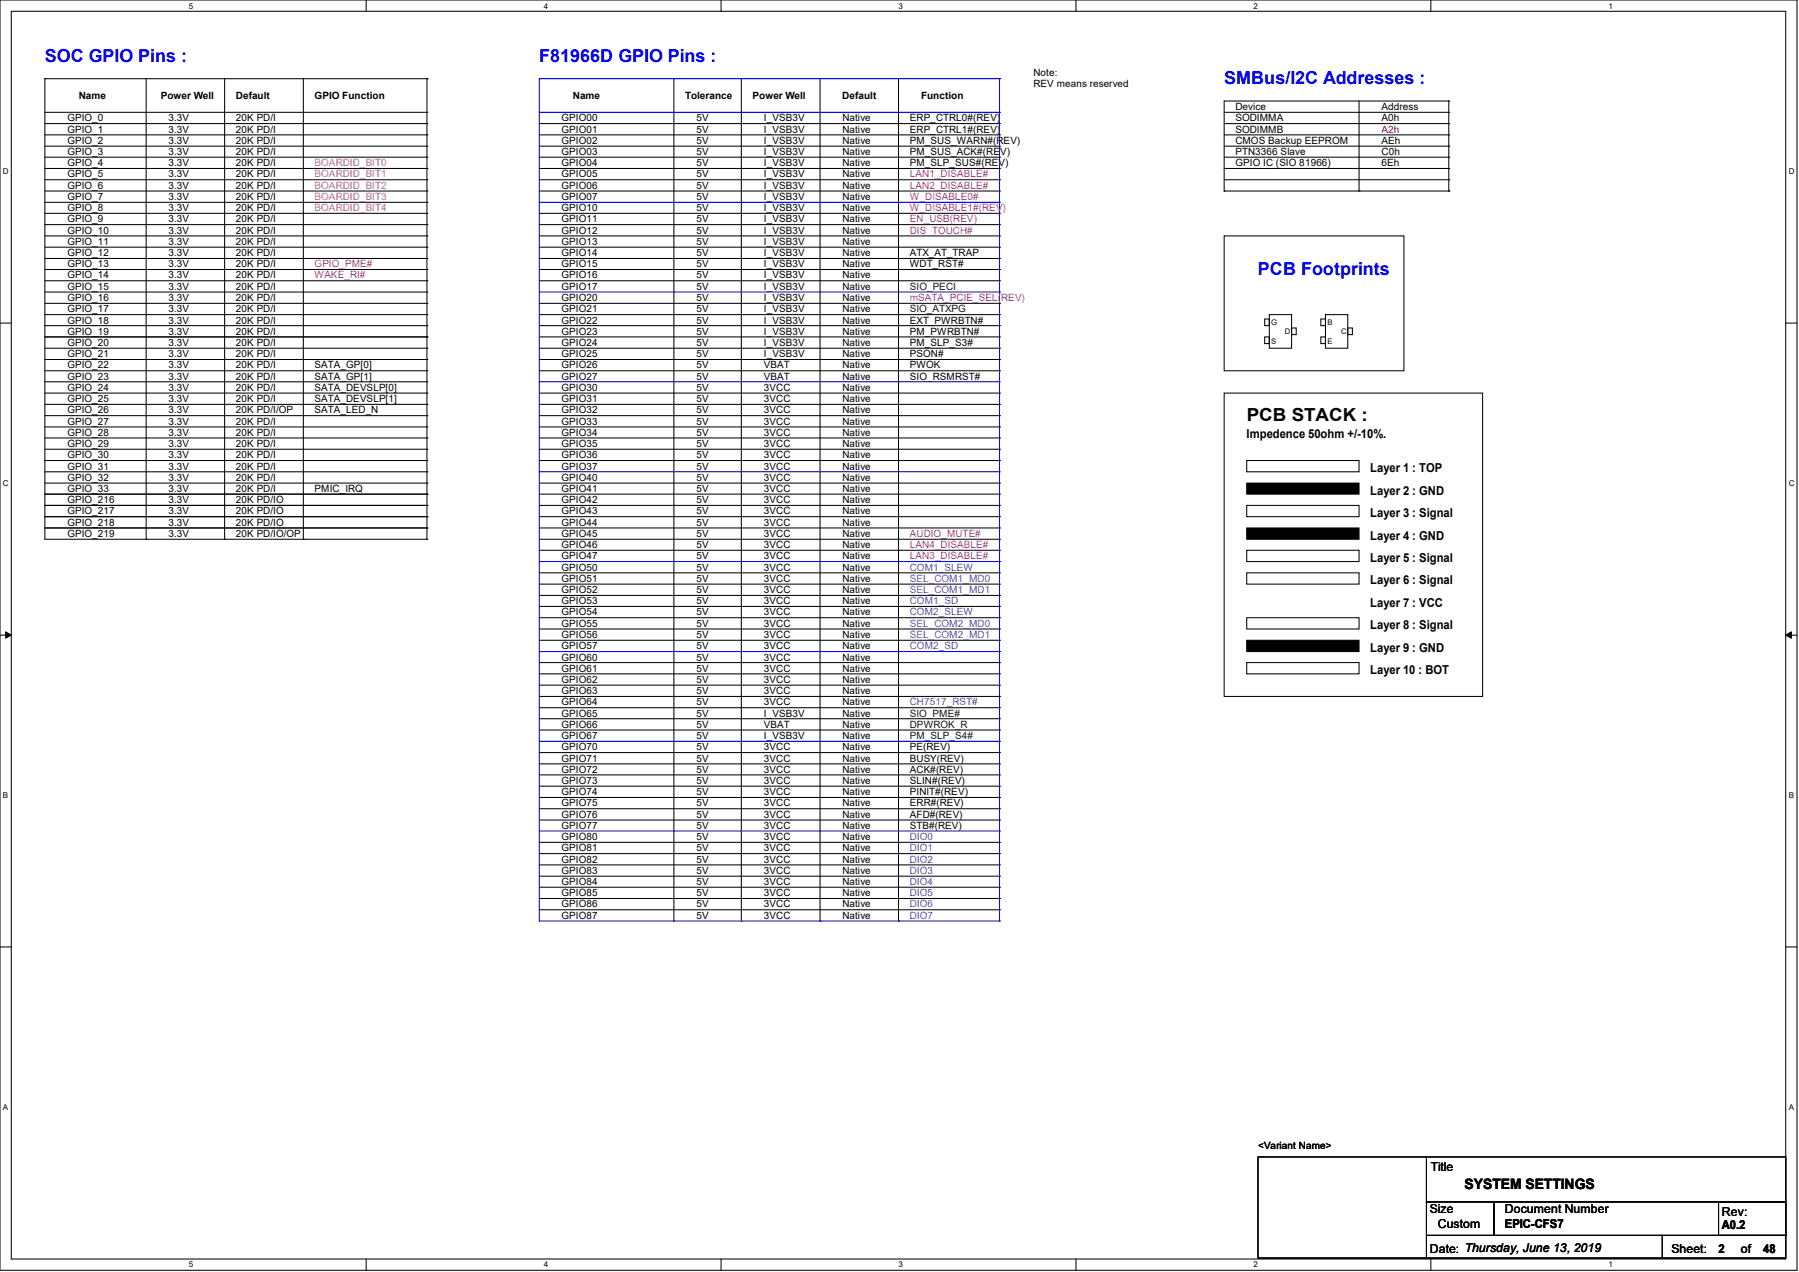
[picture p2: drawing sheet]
<svg xmlns="http://www.w3.org/2000/svg" width="297mm" height="210mm" viewBox="0 0 297 210" stroke-linecap="round" stroke-linejoin="round" font-family="sans-serif">
<defs><g id="words">
<g font-size="3" fill="#00f">
<text x="7.4" y="10.2">SOC GPIO Pins :</text>
<text x="89" y="10.2">F81966D GPIO Pins :</text>
<text x="202.1" y="13.9">SMBus/I2C Addresses :</text>
<text x="207.7" y="45.4">PCB Footprints</text>
</g>
<text font-size="3" x="205.8" y="69.5">PCB STACK :</text>
<text font-size="2.4" x="241.8" y="196.3">SYSTEM SETTINGS</text>
<g font-size="2">
<text x="205.8" y="72.4">Impedence 50ohm +/-10%.</text>
<text x="226.2" y="77.9">Layer 1 : TOP</text>
<text x="226.2" y="81.7">Layer 2 : GND</text>
<text x="226.2" y="89.1">Layer 4 : GND</text>
<text x="226.2" y="85.3">Layer 3 : Signal</text>
<text x="226.2" y="92.8">Layer 5 : Signal</text>
<text x="226.2" y="96.5">Layer 6 : Signal</text>
<text x="226.2" y="100.2">Layer 7 : VCC</text>
<text x="226.2" y="103.9">Layer 8 : Signal</text>
<text x="226.2" y="107.6">Layer 9 : GND</text>
<text x="226.2" y="111.3">Layer 10 : BOT</text>
<text x="236.2" y="193.3">Title</text>
<text x="236" y="200.3">Size</text>
<text x="237.4" y="202.7">Custom</text>
<text x="248.4" y="202.7">EPIC-CFS7</text>
<text x="248.5" y="200.3">Document Number</text>
<text x="284.3" y="202.9">A0.2</text>
<text x="284.3" y="200.7">Rev:</text>
<text x="236" y="206.8">Date: Thursday, June 13, 2019</text>
<text x="275.9" y="206.8">Sheet:</text>
<text x="283.7" y="206.8">2</text>
<text x="287.4" y="206.8">of</text>
<text x="291.1" y="206.8">48</text>
</g>
<g font-size="1.7">
<text x="13" y="16.4">Name</text>
<text x="26.5" y="16.4">Power Well</text>
<text x="38.9" y="16.4">Default</text>
<text x="51.9" y="16.4">GPIO Function</text>
<text x="94.6" y="16.4">Name</text>
<text x="113.1" y="16.4">Tolerance</text>
<text x="124.2" y="16.4">Power Well</text>
<text x="139.1" y="16.4">Default</text>
<text x="152.1" y="16.4">Function</text>
<text x="170.6" y="12.6">Note:</text>
<text x="170.6" y="14.3">REV means reserved</text>
<text x="11.1" y="20">GPIO_0</text>
<text x="11.1" y="21.9">GPIO_1</text>
<text x="11.1" y="23.7">GPIO_2</text>
<text x="27.8" y="20">3.3V</text>
<text x="27.8" y="21.9">3.3V</text>
<text x="27.8" y="23.7">3.3V</text>
<text x="39" y="20">20K PD/I</text>
<text x="39" y="21.9">20K PD/I</text>
<text x="39" y="23.7">20K PD/I</text>
<text x="92.7" y="20">GPIO00</text>
<text x="92.7" y="21.9">GPIO01</text>
<text x="92.7" y="23.7">GPIO02</text>
<text x="115" y="20">5V</text>
<text x="115" y="21.9">5V</text>
<text x="115" y="23.7">5V</text>
<text x="126.1" y="21.9">I_VSB3V</text>
<text x="126.1" y="23.7">I_VSB3V</text>
<text x="126.1" y="20">I_VSB3V</text>
<text x="139.1" y="23.7">Native</text>
<text x="139.1" y="21.9">Native</text>
<text x="139.1" y="20">Native</text>
<text x="150.2" y="23.7">PM_SUS_WARN#(REV)</text>
<text x="150.2" y="21.9">ERP_CTRL1#(REV)</text>
<text x="150.2" y="20">ERP_CTRL0#(REV)</text>
<text x="204" y="23.7">CMOS Backup EEPROM</text>
<text x="204" y="20">SODIMMA</text>
<text x="204" y="18.2">Device</text>
<text x="204" y="21.9">SODIMMB</text>
<text x="228.1" y="23.7">AEh</text>
<text x="228.1" y="20">A0h</text>
<text x="228.1" y="18.2">Address</text>
<text x="11.1" y="25.6">GPIO_3</text>
<text x="11.1" y="27.4">GPIO_4</text>
<text x="11.1" y="29.3">GPIO_5</text>
<text x="27.8" y="25.6">3.3V</text>
<text x="27.8" y="27.4">3.3V</text>
<text x="27.8" y="29.3">3.3V</text>
<text x="39" y="25.6">20K PD/I</text>
<text x="39" y="27.4">20K PD/I</text>
<text x="39" y="29.3">20K PD/I</text>
<text x="92.7" y="25.6">GPIO03</text>
<text x="92.7" y="27.4">GPIO04</text>
<text x="92.7" y="29.3">GPIO05</text>
<text x="115" y="27.4">5V</text>
<text x="115" y="29.3">5V</text>
<text x="115" y="25.6">5V</text>
<text x="126.1" y="27.4">I_VSB3V</text>
<text x="126.1" y="29.3">I_VSB3V</text>
<text x="126.1" y="25.6">I_VSB3V</text>
<text x="139.1" y="29.3">Native</text>
<text x="139.1" y="27.4">Native</text>
<text x="139.1" y="25.6">Native</text>
<text x="150.2" y="25.6">PM_SUS_ACK#(REV)</text>
<text x="150.2" y="27.4">PM_SLP_SUS#(REV)</text>
<text x="204" y="25.6">PTN3366 Slave</text>
<text x="204" y="27.4">GPIO IC (SIO 81966)</text>
<text x="228.1" y="25.6">C0h</text>
<text x="228.1" y="27.4">6Eh</text>
<text x="11.1" y="31.2">GPIO_6</text>
<text x="11.1" y="33">GPIO_7</text>
<text x="11.1" y="34.9">GPIO_8</text>
<text x="27.8" y="31.2">3.3V</text>
<text x="27.8" y="33">3.3V</text>
<text x="27.8" y="34.9">3.3V</text>
<text x="39" y="31.2">20K PD/I</text>
<text x="39" y="33">20K PD/I</text>
<text x="39" y="34.9">20K PD/I</text>
<text x="92.7" y="31.2">GPIO06</text>
<text x="92.7" y="33">GPIO07</text>
<text x="92.7" y="34.9">GPIO10</text>
<text x="115" y="34.9">5V</text>
<text x="115" y="31.2">5V</text>
<text x="115" y="33">5V</text>
<text x="126.1" y="34.9">I_VSB3V</text>
<text x="126.1" y="31.2">I_VSB3V</text>
<text x="126.1" y="33">I_VSB3V</text>
<text x="139.1" y="31.2">Native</text>
<text x="139.1" y="34.9">Native</text>
<text x="139.1" y="33">Native</text>
<text x="11.1" y="36.7">GPIO_9</text>
<text x="11.1" y="38.6">GPIO_10</text>
<text x="11.1" y="40.4">GPIO_11</text>
<text x="27.8" y="36.7">3.3V</text>
<text x="27.8" y="38.6">3.3V</text>
<text x="27.8" y="40.4">3.3V</text>
<text x="39" y="36.7">20K PD/I</text>
<text x="39" y="38.6">20K PD/I</text>
<text x="39" y="40.4">20K PD/I</text>
<text x="92.7" y="36.7">GPIO11</text>
<text x="92.7" y="38.6">GPIO12</text>
<text x="92.7" y="40.4">GPIO13</text>
<text x="115" y="36.7">5V</text>
<text x="115" y="40.4">5V</text>
<text x="115" y="38.6">5V</text>
<text x="126.1" y="36.7">I_VSB3V</text>
<text x="126.1" y="38.6">I_VSB3V</text>
<text x="126.1" y="40.4">I_VSB3V</text>
<text x="139.1" y="40.4">Native</text>
<text x="139.1" y="36.7">Native</text>
<text x="139.1" y="38.6">Native</text>
<text x="11.1" y="46">GPIO_14</text>
<text x="11.1" y="47.8">GPIO_15</text>
<text x="11.1" y="42.3">GPIO_12</text>
<text x="11.1" y="44.2">GPIO_13</text>
<text x="27.8" y="42.3">3.3V</text>
<text x="27.8" y="44.2">3.3V</text>
<text x="27.8" y="46">3.3V</text>
<text x="27.8" y="47.8">3.3V</text>
<text x="39" y="42.3">20K PD/I</text>
<text x="39" y="44.2">20K PD/I</text>
<text x="39" y="46">20K PD/I</text>
<text x="39" y="47.8">20K PD/I</text>
<text x="92.7" y="42.3">GPIO14</text>
<text x="92.7" y="44.2">GPIO15</text>
<text x="92.7" y="46">GPIO16</text>
<text x="92.7" y="47.8">GPIO17</text>
<text x="115" y="42.3">5V</text>
<text x="115" y="44.2">5V</text>
<text x="115" y="47.8">5V</text>
<text x="115" y="46">5V</text>
<text x="126.1" y="42.3">I_VSB3V</text>
<text x="126.1" y="44.2">I_VSB3V</text>
<text x="126.1" y="46">I_VSB3V</text>
<text x="126.1" y="47.8">I_VSB3V</text>
<text x="139.1" y="46">Native</text>
<text x="139.1" y="44.2">Native</text>
<text x="139.1" y="42.3">Native</text>
<text x="139.1" y="47.8">Native</text>
<text x="150.2" y="42.3">ATX_AT_TRAP</text>
<text x="150.2" y="44.2">WDT_RST#</text>
<text x="11.1" y="49.7">GPIO_16</text>
<text x="11.1" y="51.6">GPIO_17</text>
<text x="11.1" y="53.4">GPIO_18</text>
<text x="27.8" y="49.7">3.3V</text>
<text x="27.8" y="51.6">3.3V</text>
<text x="27.8" y="53.4">3.3V</text>
<text x="39" y="49.7">20K PD/I</text>
<text x="39" y="51.6">20K PD/I</text>
<text x="39" y="53.4">20K PD/I</text>
<text x="92.7" y="49.7">GPIO20</text>
<text x="92.7" y="51.6">GPIO21</text>
<text x="92.7" y="53.4">GPIO22</text>
<text x="115" y="49.7">5V</text>
<text x="115" y="51.6">5V</text>
<text x="115" y="53.4">5V</text>
<text x="126.1" y="49.7">I_VSB3V</text>
<text x="126.1" y="51.6">I_VSB3V</text>
<text x="126.1" y="53.4">I_VSB3V</text>
<text x="139.1" y="51.6">Native</text>
<text x="139.1" y="49.7">Native</text>
<text x="139.1" y="53.4">Native</text>
<text x="150.2" y="53.4">EXT_PWRBTN#</text>
<text x="11.1" y="55.2">GPIO_19</text>
<text x="11.1" y="57.1">GPIO_20</text>
<text x="11.1" y="59">GPIO_21</text>
<text x="27.8" y="55.2">3.3V</text>
<text x="27.8" y="57.1">3.3V</text>
<text x="27.8" y="59">3.3V</text>
<text x="39" y="55.2">20K PD/I</text>
<text x="39" y="57.1">20K PD/I</text>
<text x="39" y="59">20K PD/I</text>
<text x="92.7" y="55.2">GPIO23</text>
<text x="92.7" y="57.1">GPIO24</text>
<text x="92.7" y="59">GPIO25</text>
<text x="115" y="55.2">5V</text>
<text x="115" y="57.1">5V</text>
<text x="115" y="59">5V</text>
<text x="126.1" y="55.2">I_VSB3V</text>
<text x="126.1" y="57.1">I_VSB3V</text>
<text x="126.1" y="59">I_VSB3V</text>
<text x="139.1" y="55.2">Native</text>
<text x="139.1" y="57.1">Native</text>
<text x="139.1" y="59">Native</text>
<text x="150.2" y="59">PSON#</text>
<text x="150.2" y="57.1">PM_SLP_S3#</text>
<text x="150.2" y="55.2">PM_PWRBTN#</text>
<text x="11.1" y="60.8">GPIO_22</text>
<text x="11.1" y="62.7">GPIO_23</text>
<text x="11.1" y="64.5">GPIO_24</text>
<text x="27.8" y="60.8">3.3V</text>
<text x="27.8" y="62.7">3.3V</text>
<text x="27.8" y="64.5">3.3V</text>
<text x="39" y="60.8">20K PD/I</text>
<text x="39" y="62.7">20K PD/I</text>
<text x="39" y="64.5">20K PD/I</text>
<text x="51.9" y="60.8">SATA_GP[0]</text>
<text x="51.9" y="62.7">SATA_GP[1]</text>
<text x="51.9" y="64.5">SATA_DEVSLP[0]</text>
<text x="92.7" y="60.8">GPIO26</text>
<text x="92.7" y="62.7">GPIO27</text>
<text x="92.7" y="64.5">GPIO30</text>
<text x="115" y="60.8">5V</text>
<text x="115" y="62.7">5V</text>
<text x="115" y="64.5">5V</text>
<text x="126.1" y="62.7">VBAT</text>
<text x="126.1" y="60.8">VBAT</text>
<text x="126.1" y="64.5">3VCC</text>
<text x="139.1" y="60.8">Native</text>
<text x="139.1" y="62.7">Native</text>
<text x="139.1" y="64.5">Native</text>
<text x="150.2" y="62.7">SIO_RSMRST#</text>
<text x="150.2" y="60.8">PWOK</text>
<text x="11.1" y="66.4">GPIO_25</text>
<text x="11.1" y="68.2">GPIO_26</text>
<text x="11.1" y="70.1">GPIO_27</text>
<text x="11.1" y="72">GPIO_28</text>
<text x="27.8" y="66.4">3.3V</text>
<text x="27.8" y="68.2">3.3V</text>
<text x="27.8" y="70.1">3.3V</text>
<text x="27.8" y="72">3.3V</text>
<text x="39" y="66.4">20K PD/I</text>
<text x="39" y="68.2">20K PD/I/OP</text>
<text x="39" y="70.1">20K PD/I</text>
<text x="39" y="72">20K PD/I</text>
<text x="51.9" y="66.4">SATA_DEVSLP[1]</text>
<text x="51.9" y="68.2">SATA_LED_N</text>
<text x="92.7" y="66.4">GPIO31</text>
<text x="92.7" y="68.2">GPIO32</text>
<text x="92.7" y="70.1">GPIO33</text>
<text x="92.7" y="72">GPIO34</text>
<text x="115" y="66.4">5V</text>
<text x="115" y="68.2">5V</text>
<text x="115" y="70.1">5V</text>
<text x="115" y="72">5V</text>
<text x="126.1" y="66.4">3VCC</text>
<text x="126.1" y="68.2">3VCC</text>
<text x="126.1" y="70.1">3VCC</text>
<text x="126.1" y="72">3VCC</text>
<text x="139.1" y="66.4">Native</text>
<text x="139.1" y="68.2">Native</text>
<text x="139.1" y="70.1">Native</text>
<text x="139.1" y="72">Native</text>
<text x="11.1" y="73.8">GPIO_29</text>
<text x="11.1" y="75.6">GPIO_30</text>
<text x="11.1" y="77.5">GPIO_31</text>
<text x="27.8" y="73.8">3.3V</text>
<text x="27.8" y="75.6">3.3V</text>
<text x="27.8" y="77.5">3.3V</text>
<text x="39" y="73.8">20K PD/I</text>
<text x="39" y="75.6">20K PD/I</text>
<text x="39" y="77.5">20K PD/I</text>
<text x="92.7" y="73.8">GPIO35</text>
<text x="92.7" y="75.6">GPIO36</text>
<text x="92.7" y="77.5">GPIO37</text>
<text x="115" y="77.5">5V</text>
<text x="115" y="73.8">5V</text>
<text x="115" y="75.6">5V</text>
<text x="126.1" y="73.8">3VCC</text>
<text x="126.1" y="77.5">3VCC</text>
<text x="126.1" y="75.6">3VCC</text>
<text x="139.1" y="75.6">Native</text>
<text x="139.1" y="73.8">Native</text>
<text x="139.1" y="77.5">Native</text>
<text x="11.1" y="83.1">GPIO_216</text>
<text x="11.1" y="79.4">GPIO_32</text>
<text x="11.1" y="81.2">GPIO_33</text>
<text x="27.8" y="79.4">3.3V</text>
<text x="27.8" y="81.2">3.3V</text>
<text x="27.8" y="83.1">3.3V</text>
<text x="39" y="83.1">20K PD/IO</text>
<text x="39" y="79.4">20K PD/I</text>
<text x="39" y="81.2">20K PD/I</text>
<text x="51.9" y="81.2">PMIC_IRQ</text>
<text x="92.7" y="79.4">GPIO40</text>
<text x="92.7" y="81.2">GPIO41</text>
<text x="92.7" y="83.1">GPIO42</text>
<text x="115" y="79.4">5V</text>
<text x="115" y="81.2">5V</text>
<text x="115" y="83.1">5V</text>
<text x="126.1" y="79.4">3VCC</text>
<text x="126.1" y="81.2">3VCC</text>
<text x="126.1" y="83.1">3VCC</text>
<text x="139.1" y="79.4">Native</text>
<text x="139.1" y="81.2">Native</text>
<text x="139.1" y="83.1">Native</text>
<text x="11.1" y="84.9">GPIO_217</text>
<text x="11.1" y="86.8">GPIO_218</text>
<text x="11.1" y="88.6">GPIO_219</text>
<text x="27.8" y="84.9">3.3V</text>
<text x="27.8" y="86.8">3.3V</text>
<text x="27.8" y="88.6">3.3V</text>
<text x="39" y="84.9">20K PD/IO</text>
<text x="39" y="86.8">20K PD/IO</text>
<text x="39" y="88.6">20K PD/IO/OP</text>
<text x="92.7" y="84.9">GPIO43</text>
<text x="92.7" y="86.8">GPIO44</text>
<text x="92.7" y="88.6">GPIO45</text>
<text x="115" y="84.9">5V</text>
<text x="115" y="86.8">5V</text>
<text x="115" y="88.6">5V</text>
<text x="126.1" y="84.9">3VCC</text>
<text x="126.1" y="86.8">3VCC</text>
<text x="126.1" y="88.6">3VCC</text>
<text x="139.1" y="84.9">Native</text>
<text x="139.1" y="86.8">Native</text>
<text x="139.1" y="88.6">Native</text>
<text x="92.7" y="90.5">GPIO46</text>
<text x="92.7" y="92.3">GPIO47</text>
<text x="92.7" y="94.2">GPIO50</text>
<text x="115" y="90.5">5V</text>
<text x="115" y="92.3">5V</text>
<text x="115" y="94.2">5V</text>
<text x="126.1" y="90.5">3VCC</text>
<text x="126.1" y="92.3">3VCC</text>
<text x="126.1" y="94.2">3VCC</text>
<text x="139.1" y="90.5">Native</text>
<text x="139.1" y="92.3">Native</text>
<text x="139.1" y="94.2">Native</text>
<text x="92.7" y="96.1">GPIO51</text>
<text x="92.7" y="97.9">GPIO52</text>
<text x="92.7" y="99.8">GPIO53</text>
<text x="92.7" y="101.6">GPIO54</text>
<text x="115" y="96.1">5V</text>
<text x="115" y="97.9">5V</text>
<text x="115" y="101.6">5V</text>
<text x="115" y="99.8">5V</text>
<text x="126.1" y="96.1">3VCC</text>
<text x="126.1" y="97.9">3VCC</text>
<text x="126.1" y="99.8">3VCC</text>
<text x="126.1" y="101.6">3VCC</text>
<text x="139.1" y="97.9">Native</text>
<text x="139.1" y="96.1">Native</text>
<text x="139.1" y="99.8">Native</text>
<text x="139.1" y="101.6">Native</text>
<text x="92.7" y="103.5">GPIO55</text>
<text x="92.7" y="105.3">GPIO56</text>
<text x="92.7" y="107.2">GPIO57</text>
<text x="115" y="103.5">5V</text>
<text x="115" y="105.3">5V</text>
<text x="115" y="107.2">5V</text>
<text x="126.1" y="103.5">3VCC</text>
<text x="126.1" y="105.3">3VCC</text>
<text x="126.1" y="107.2">3VCC</text>
<text x="139.1" y="103.5">Native</text>
<text x="139.1" y="105.3">Native</text>
<text x="139.1" y="107.2">Native</text>
<text x="92.7" y="109.1">GPIO60</text>
<text x="92.7" y="110.9">GPIO61</text>
<text x="92.7" y="112.7">GPIO62</text>
<text x="115" y="109.1">5V</text>
<text x="115" y="112.7">5V</text>
<text x="115" y="110.9">5V</text>
<text x="126.1" y="109.1">3VCC</text>
<text x="126.1" y="110.9">3VCC</text>
<text x="126.1" y="112.7">3VCC</text>
<text x="139.1" y="109.1">Native</text>
<text x="139.1" y="110.9">Native</text>
<text x="139.1" y="112.7">Native</text>
<text x="92.7" y="114.6">GPIO63</text>
<text x="92.7" y="116.5">GPIO64</text>
<text x="92.7" y="118.3">GPIO65</text>
<text x="115" y="114.6">5V</text>
<text x="115" y="116.5">5V</text>
<text x="115" y="118.3">5V</text>
<text x="126.1" y="114.6">3VCC</text>
<text x="126.1" y="116.5">3VCC</text>
<text x="126.1" y="118.3">I_VSB3V</text>
<text x="139.1" y="114.6">Native</text>
<text x="139.1" y="116.5">Native</text>
<text x="139.1" y="118.3">Native</text>
<text x="92.7" y="120.1">GPIO66</text>
<text x="92.7" y="122">GPIO67</text>
<text x="92.7" y="123.9">GPIO70</text>
<text x="92.7" y="125.7">GPIO71</text>
<text x="115" y="120.1">5V</text>
<text x="115" y="123.9">5V</text>
<text x="115" y="125.7">5V</text>
<text x="115" y="122">5V</text>
<text x="126.1" y="120.1">VBAT</text>
<text x="126.1" y="122">I_VSB3V</text>
<text x="126.1" y="123.9">3VCC</text>
<text x="126.1" y="125.7">3VCC</text>
<text x="139.1" y="120.1">Native</text>
<text x="139.1" y="122">Native</text>
<text x="139.1" y="123.9">Native</text>
<text x="139.1" y="125.7">Native</text>
<text x="150.2" y="123.9">PE(REV)</text>
<text x="150.2" y="125.7">BUSY(REV)</text>
<text x="92.7" y="127.6">GPIO72</text>
<text x="92.7" y="129.4">GPIO73</text>
<text x="92.7" y="131.3">GPIO74</text>
<text x="115" y="127.6">5V</text>
<text x="115" y="129.4">5V</text>
<text x="115" y="131.3">5V</text>
<text x="126.1" y="127.6">3VCC</text>
<text x="126.1" y="129.4">3VCC</text>
<text x="126.1" y="131.3">3VCC</text>
<text x="139.1" y="127.6">Native</text>
<text x="139.1" y="129.4">Native</text>
<text x="139.1" y="131.3">Native</text>
<text x="150.2" y="131.3">PINIT#(REV)</text>
<text x="150.2" y="129.4">SLIN#(REV)</text>
<text x="150.2" y="127.6">ACK#(REV)</text>
<text x="92.7" y="133.1">GPIO75</text>
<text x="92.7" y="135">GPIO76</text>
<text x="92.7" y="136.9">GPIO77</text>
<text x="115" y="135">5V</text>
<text x="115" y="133.1">5V</text>
<text x="115" y="136.9">5V</text>
<text x="126.1" y="135">3VCC</text>
<text x="126.1" y="133.1">3VCC</text>
<text x="126.1" y="136.9">3VCC</text>
<text x="139.1" y="133.1">Native</text>
<text x="139.1" y="135">Native</text>
<text x="139.1" y="136.9">Native</text>
<text x="150.2" y="136.9">STB#(REV)</text>
<text x="150.2" y="135">AFD#(REV)</text>
<text x="150.2" y="133.1">ERR#(REV)</text>
<text x="92.7" y="138.7">GPIO80</text>
<text x="92.7" y="140.5">GPIO81</text>
<text x="92.7" y="142.4">GPIO82</text>
<text x="115" y="138.7">5V</text>
<text x="115" y="140.5">5V</text>
<text x="115" y="142.4">5V</text>
<text x="126.1" y="138.7">3VCC</text>
<text x="126.1" y="140.5">3VCC</text>
<text x="126.1" y="142.4">3VCC</text>
<text x="139.1" y="140.5">Native</text>
<text x="139.1" y="142.4">Native</text>
<text x="139.1" y="138.7">Native</text>
<text x="92.7" y="144.3">GPIO83</text>
<text x="92.7" y="146.1">GPIO84</text>
<text x="92.7" y="148">GPIO85</text>
<text x="92.7" y="149.8">GPIO86</text>
<text x="115" y="144.3">5V</text>
<text x="115" y="146.1">5V</text>
<text x="115" y="149.8">5V</text>
<text x="115" y="148">5V</text>
<text x="126.1" y="144.3">3VCC</text>
<text x="126.1" y="146.1">3VCC</text>
<text x="126.1" y="149.8">3VCC</text>
<text x="126.1" y="148">3VCC</text>
<text x="139.1" y="144.3">Native</text>
<text x="139.1" y="146.1">Native</text>
<text x="139.1" y="148">Native</text>
<text x="139.1" y="149.8">Native</text>
<text x="92.7" y="151.7">GPIO87</text>
<text x="115" y="151.7">5V</text>
<text x="126.1" y="151.7">3VCC</text>
<text x="139.1" y="151.7">Native</text>
<text x="207.7" y="189.7">&lt;Variant Name&gt;</text>
</g>
<text font-size="1.7" fill="#f00" x="228.1" y="21.9">A2h</text>
<g font-size="1.7" fill="#ff8000">
<text x="51.9" y="27.4">BOARDID_BIT0</text>
<text x="51.9" y="29.3">BOARDID_BIT1</text>
<text x="51.9" y="33">BOARDID_BIT3</text>
<text x="51.9" y="34.9">BOARDID_BIT4</text>
<text x="51.9" y="31.2">BOARDID_BIT2</text>
</g>
<g font-size="1.7" fill="#ff0080">
<text x="150.2" y="29.3">LAN1_DISABLE#</text>
<text x="150.2" y="33">W_DISABLE0#</text>
<text x="150.2" y="34.9">W_DISABLE1#(REV)</text>
<text x="150.2" y="31.2">LAN2_DISABLE#</text>
<text x="150.2" y="36.7">EN_USB(REV)</text>
<text x="150.2" y="38.6">DIS_TOUCH#</text>
<text x="51.9" y="44.2">GPIO_PME#</text>
<text x="51.9" y="46">WAKE_RI#</text>
<text x="150.2" y="49.7">mSATA_PCIE_SEL(REV)</text>
<text x="150.2" y="88.6">AUDIO_MUTE#</text>
<text x="150.2" y="92.3">LAN3_DISABLE#</text>
<text x="150.2" y="90.5">LAN4_DISABLE#</text>
</g>
<g font-size="1.7" fill="#004000">
<text x="150.2" y="47.8">SIO_PECI</text>
<text x="150.2" y="51.6">SIO_ATXPG</text>
<text x="150.2" y="118.3">SIO_PME#</text>
<text x="150.2" y="122">PM_SLP_S4#</text>
<text x="150.2" y="120.1">DPWROK_R</text>
</g>
<g font-size="1.7" fill="#8000ff">
<text x="150.2" y="94.2">COM1_SLEW</text>
<text x="150.2" y="97.9">SEL_COM1_MD1</text>
<text x="150.2" y="99.8">COM1_SD</text>
<text x="150.2" y="101.6">COM2_SLEW</text>
<text x="150.2" y="96.1">SEL_COM1_MD0</text>
<text x="150.2" y="103.5">SEL_COM2_MD0</text>
<text x="150.2" y="105.3">SEL_COM2_MD1</text>
<text x="150.2" y="107.2">COM2_SD</text>
<text x="150.2" y="116.5">CH7517_RST#</text>
<text x="150.2" y="140.5">DIO1</text>
<text x="150.2" y="142.4">DIO2</text>
<text x="150.2" y="138.7">DIO0</text>
<text x="150.2" y="144.3">DIO3</text>
<text x="150.2" y="146.1">DIO4</text>
<text x="150.2" y="148">DIO5</text>
<text x="150.2" y="149.8">DIO6</text>
<text x="150.2" y="151.7">DIO7</text>
</g>
<g font-size="1.3">
<text x="31.2" y="1.4">5</text>
<text x="89.8" y="1.4">4</text>
<text x="148.4" y="1.4">3</text>
<text x="207" y="1.4">2</text>
<text x="265.5" y="1.4">1</text>
<text x=".5" y="28.8">D</text>
<text x="295.3" y="28.8">D</text>
<text x="209.9" y="53.7">G</text>
<text x="219.2" y="53.7">B</text>
<text x="209.9" y="56.8">S</text>
<text x="212.1" y="55.2">D</text>
<text x="219.2" y="56.8">E</text>
<text x="221.4" y="55.2">C</text>
<text x=".5" y="80.3">C</text>
<text x="295.3" y="80.3">C</text>
<text x=".5" y="131.8">B</text>
<text x="295.3" y="131.8">B</text>
<text x=".5" y="183.3">A</text>
<text x="295.3" y="183.3">A</text>
<text x="31.2" y="209.3">5</text>
<text x="89.8" y="209.3">4</text>
<text x="148.4" y="209.3">3</text>
<text x="207" y="209.3">2</text>
<text x="265.5" y="209.3">1</text>
</g>
</g></defs>
<path d="M0 0h296.7v209.7h-296.7zM1.9 1.9h292.9v206h-292.9z" fill="none" stroke="#000" stroke-width=".17"/>
<g fill="#fff">
<path d="M31.2 .2h.7v1.5h-.7z"/>
<path d="M31.2 208.1h.7v1.4h-.7z"/>
</g>
<path d="M60.5 0v1.9M60.5 207.9v1.8" fill="none" stroke="#000" stroke-width=".17"/>
<g fill="#fff">
<path d="M89.7 .2h.8v1.5h-.8z"/>
<path d="M89.7 208.1h.8v1.4h-.8z"/>
</g>
<path d="M119 0v1.9M119 207.9v1.8" fill="none" stroke="#000" stroke-width=".17"/>
<g fill="#fff">
<path d="M148.3 .2h.8v1.5h-.8z"/>
<path d="M148.3 208.1h.8v1.4h-.8z"/>
</g>
<path d="M177.6 0v1.9M177.6 207.9v1.8" fill="none" stroke="#000" stroke-width=".17"/>
<g fill="#fff">
<path d="M206.9 .2h.7v1.5h-.7z"/>
<path d="M206.9 208.1h.7v1.4h-.7z"/>
</g>
<path d="M236.2 0v1.9M236.2 207.9v1.8" fill="none" stroke="#000" stroke-width=".17"/>
<g fill="#fff">
<path d="M265.5 .2h.7v1.5h-.7z"/>
<path d="M265.5 208.1h.7v1.4h-.7z"/>
<path d="M.5 27.6h.9v1.5h-.9z"/>
<path d="M295.3 27.6h.9v1.5h-.9z"/>
<path d="M.5 79.1h.9v1.5h-.9z"/>
<path d="M295.3 79.1h.9v1.5h-.9z"/>
</g>
<path d="M0 53.3h1.9M294.8 53.3h1.9" fill="none" stroke="#000" stroke-width=".17"/>
<g fill="#fff">
<path d="M.5 130.6h.8v1.5h-.8z"/>
<path d="M295.3 130.6h.8v1.5h-.8z"/>
</g>
<path d="M0 104.9h1.9M294.8 104.9h1.9" fill="none" stroke="#000" stroke-width=".17"/>
<path d="M.9 104.3l1 .6-1 .5zM294.8 104.9l.9-.6v1.1z" fill="#000" stroke="#000" stroke-width=".17"/>
<g fill="#fff">
<path d="M.5 182.1h.8v1.5h-.8z"/>
<path d="M295.3 182.1h.8v1.5h-.8z"/>
</g>
<g fill="none" stroke="#000" stroke-width=".17">
<path d="M7.4 13h.1M7.4 13v76h63.1M7.4 13h63.1M7.4 18.5h63.1M24.1 13v76M37.1 13v76M50.1 13v76M70.5 13h.1M70.5 18.5h.1M70.5 13v76M111.3 13v139.1M122.4 13v139.1"/>
<path d="M135.4 13v139.1M148.3 13v139.1M202.1 18.5h37.1M224.4 16.7v14.8M239.2 18.5h.1M239.2 16.7h.1M239.2 16.7h-37.1v14.8M239.2 16.7v14.8M7.4 20.4h63.1M7.4 22.3h63.1M7.4 24.1h63.1M7.4 26h63.1"/>
<path d="M7.4 27.8h63.1M7.4 29.7h63.1M7.4 31.5h63.1M7.4 35.2h63.1M7.4 37.1h63.1M7.4 38.9h63.1M7.4 33.4h63.1M70.5 20.4h.1M70.5 22.3h.1M70.5 24.1h.1M70.5 26h.1M70.5 27.8h.1"/>
<path d="M70.5 29.7h.1M70.5 31.5h.1M70.5 33.4h.1M70.5 35.2h.1M70.5 37.1h.1M70.5 38.9h.1M89 20.4h76M89 22.3h76M89 24.1h76M89 26h76M89 27.8h76M89 29.7h76"/>
<path d="M89 31.5h76M89 35.2h76M89 37.1h76M89 38.9h76M165 20.4h.1M165 22.3h.1M165 24.1h.1M165 26h.1M165 27.8h.1M165 29.7h.1M165 31.5h.1M165 35.2h.1"/>
<path d="M165 37.1h.1M165 38.9h.1M202.1 38.9h29.7v22.3h-29.7zM202.1 31.5h.1M202.1 20.4h37.1M202.1 22.3h37.1M202.1 24.1h37.1M202.1 26h37.1M202.1 27.8h37.1M202.1 29.7h37.1M202.1 31.5h37.1M224.4 31.5h.1"/>
<path d="M239.2 20.4h.1M239.2 22.3h.1M239.2 24.1h.1M239.2 29.7h.1M239.2 26h.1M239.2 27.8h.1M239.2 31.5h.1M7.4 40.8h63.1M7.4 42.7h63.1M7.4 44.5h63.1M7.4 46.4h63.1M7.4 50.1h63.1"/>
<path d="M7.4 51.9h63.1M7.4 53.8h63.1M7.4 55.6h63.1M7.4 57.5h63.1M7.4 59.4h63.1M7.4 48.2h63.1M70.5 40.8h.1M70.5 42.7h.1M70.5 44.5h.1M70.5 46.4h.1M70.5 48.2h.1M70.5 50.1h.1"/>
<path d="M70.5 51.9h.1M70.5 53.8h.1M70.5 55.6h.1M70.5 57.5h.1M70.5 59.4h.1M89 40.8h76M89 42.7h76M89 44.5h76M89 46.4h76M89 50.1h76M89 51.9h76M89 53.8h76"/>
<path d="M89 55.6h76M89 57.5h76M89 59.4h76M165 40.8h.1M165 42.7h.1M165 44.5h.1M165 46.4h.1M165 50.1h.1M165 51.9h.1M165 53.8h.1M165 55.6h.1M165 57.5h.1"/>
<path d="M165 59.4h.1M208.8 52.7h.7v1.1h-.7zM208.8 55.6h.7v1.1h-.7zM209.5 51.9h3.7v5.6h-3.7zM213.2 54.1h.8v1.1h-.8zM218.1 52.7h.7v1.1h-.7zM218.1 55.6h.7v1.1h-.7zM218.8 51.9h3.7v5.6h-3.7zM222.5 54.1h.8v1.1h-.8zM7.4 61.2h63.1M7.4 64.9h63.1M7.4 66.8h63.1"/>
<path d="M7.4 68.6h63.1M7.4 70.5h63.1M7.4 72.3h63.1M7.4 74.2h63.1M7.4 76h63.1M7.4 79.8h63.1M7.4 63h63.1M7.4 77.9h63.1M70.5 61.2h.1M70.5 63h.1M70.5 64.9h.1M70.5 66.8h.1"/>
<path d="M70.5 68.6h.1M70.5 70.5h.1M70.5 72.3h.1M70.5 74.2h.1M70.5 76h.1M70.5 77.9h.1M70.5 79.8h.1M89 61.2h76M89 64.9h76M89 66.8h76M89 68.6h76M89 70.5h76"/>
<path d="M89 72.3h76M89 74.2h76M89 76h76M89 79.8h76M165 61.2h.1M165 64.9h.1M165 66.8h.1M165 68.6h.1M165 70.5h.1M165 72.3h.1M165 74.2h.1M165 76h.1"/>
<path d="M165 79.8h.1M202.1 64.9h42.7v50.1h-42.7zM205.8 76h18.6v1.9h-18.6zM7.4 81.6h63.1M7.4 83.4h63.1M7.4 85.3h63.1M7.4 87.2h63.1M24.1 89h.1M37.1 89h.1M50.1 89h.1M70.5 81.6h.1M70.5 89h.1"/>
<path d="M70.5 83.4h.1M70.5 85.3h.1M70.5 87.2h.1M89 81.6h76M89 83.4h76M89 85.3h76M89 87.2h76M89 89h76M89 90.8h76M89 94.6h76M89 96.4h76M89 98.3h76"/>
<path d="M165 81.6h.1M165 83.4h.1M165 85.3h.1M165 87.2h.1M165 89h.1M165 90.8h.1M165 94.6h.1M165 96.4h.1M165 98.3h.1M205.8 90.8h18.6v1.9h-18.6zM205.8 83.4h18.6v1.9h-18.6zM205.8 94.6h18.6v1.8h-18.6z"/>
<path d="M89 100.1h76M89 102h76M89 103.8h76M89 105.7h76M89 109.4h76M89 111.3h76M89 113.1h76M89 115h76M89 116.8h76M89 118.7h76M165 100.1h.1M165 102h.1"/>
<path d="M165 103.8h.1M165 105.7h.1M165 109.4h.1M165 111.3h.1M165 113.1h.1M165 115h.1M165 116.8h.1M165 118.7h.1M205.8 102h18.6v1.8h-18.6zM205.8 109.4h18.6v1.9h-18.6zM89 120.5h76M89 124.2h76"/>
<path d="M89 126.1h76M89 127.9h76M89 129.8h76M89 131.7h76M89 133.5h76M89 139.1h76M89 135.4h76M165 120.5h.1M165 124.2h.1M165 126.1h.1M165 127.9h.1M165 129.8h.1"/>
<path d="M165 131.7h.1M165 133.5h.1M165 139.1h.1M165 135.4h.1M0 156.3h1.9M89 140.9h76M89 142.8h76M89 144.7h76M89 146.5h76M89 148.3h76M89 150.2h76M111.3 152.1h.1"/>
<path d="M122.4 152.1h.1M135.4 152.1h.1M148.3 152.1h.1M165 140.9h.1M165 142.8h.1M165 144.7h.1M165 146.5h.1M165 148.3h.1M165 150.2h.1M294.8 156.3h1.9M207.7 191h27.8v16.7h-27.8zM235.5 198.4h11.1v5.6h-11.1z"/>
<path d="M235.5 191h59.3v7.4h-59.3zM246.6 198.4h48.2v5.6h-48.2zM283.7 198.4h11.1v5.6h-11.1zM235.5 204h38.9v3.7h-38.9zM274.4 204h20.4v3.7h-20.4z"/>
</g>
<g fill="none" stroke="#00f" stroke-width=".17">
<path d="M89 13h.1M89 13v139.1h76M89 13h76M89 18.5h76M165 13h.1M165 18.5h.1M165 13v139.1M89 33.4h76M165 33.4h.1M89 48.2h76M165 48.2h.1M89 63h76"/>
<path d="M89 77.9h76M165 63h.1M165 77.9h.1M89 92.7h76M165 92.7h.1M89 107.6h76M165 107.6h.1M89 122.4h76M89 137.2h76M165 122.4h.1M165 137.2h.1M165 152.1h.1"/>
</g>
<g fill="#000" stroke="#000" stroke-width=".17">
<path d="M205.8 79.8h18.6v1.8h-18.6z" fill-rule="evenodd"/>
<path d="M205.8 87.2h18.6v1.8h-18.6z" fill-rule="evenodd"/>
<path d="M205.8 105.7h18.6v1.9h-18.6z" fill-rule="evenodd"/>
</g>
<use href="#words"/>
</svg>
